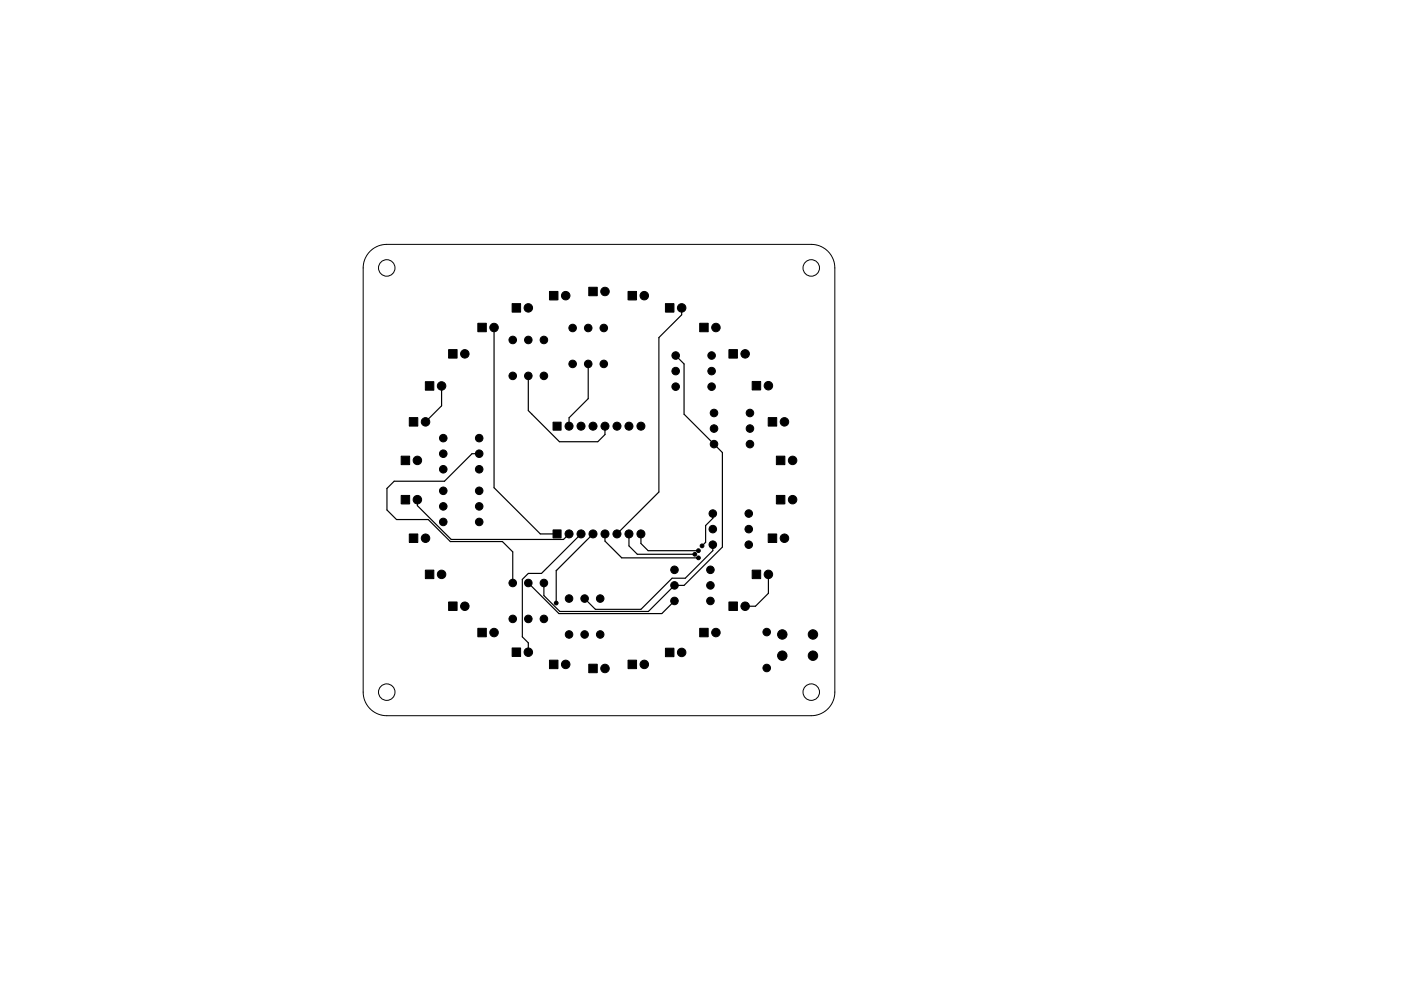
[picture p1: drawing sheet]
<svg xmlns="http://www.w3.org/2000/svg" width="297mm" height="210mm" viewBox="0 0 297 210" stroke-linecap="round" stroke-linejoin="round" font-family="sans-serif">
<g fill="none" stroke="#000" stroke-width=".21">
<path d="M78.5 53.3a5 5 0 0 1 3.5-1.5h90a5 5 0 0 1 5 5v90a5 5 0 0 1-5 5h-90a5 5 0 0 1-5-5v-90a5 5 0 0 1 1.5-3.5z"/>
<circle cx="82" cy="56.8" r="1.75"/>
<circle cx="172" cy="56.8" r="1.75"/>
<circle cx="82" cy="146.8" r="1.75"/>
<circle cx="172" cy="146.8" r="1.75"/>
</g>
<g fill="#000" stroke="#000" stroke-width=".21">
<path d="M95.1 74.2h1.8v1.8h-1.8zM101.3 68.6h1.8v1.8h-1.8zM108.6 64.4h1.8v1.8h-1.8zM116.5 61.8h1.8v1.8h-1.8zM124.8 60.9h1.8v1.8h-1.8zM133.2 61.8h1.8v1.8h-1.8zM141.1 64.4h1.8v1.8h-1.8zM148.4 68.6h1.8v1.8h-1.8zM154.5 74.2h1.8v1.8h-1.8zM85.1 96.8h1.8v1.8h-1.8zM86.8 88.6h1.8v1.8h-1.8zM90.2 81h1.8v1.8h-1.8z"/>
<path d="M117.3 89.6h1.7v1.7h-1.7zM159.5 80.9h1.8v1.8h-1.8zM162.9 88.6h1.8v1.8h-1.8zM164.6 96.8h1.8v1.8h-1.8zM85.1 105.1h1.8v1.8h-1.8zM86.8 113.3h1.8v1.8h-1.8zM117.3 112.4h1.7v1.7h-1.7zM162.9 113.3h1.8v1.8h-1.8zM164.6 105.1h1.8v1.8h-1.8zM90.2 121h1.8v1.8h-1.8zM95.1 127.7h1.8v1.8h-1.8zM101.3 133.3h1.8v1.8h-1.8z"/>
<path d="M108.6 137.5h1.8v1.8h-1.8zM141.1 137.5h1.8v1.8h-1.8zM148.4 133.3h1.8v1.8h-1.8zM154.5 127.7h1.8v1.8h-1.8zM159.5 121h1.8v1.8h-1.8zM116.5 140.1h1.8v1.8h-1.8zM124.8 140.9h1.8v1.8h-1.8zM133.2 140.1h1.8v1.8h-1.8z"/>
<circle cx="98.6" cy="75.1" r=".9"/>
<circle cx="104.7" cy="69.5" r=".9"/>
<circle cx="108.7" cy="72.1" r=".8"/>
<circle cx="108.7" cy="79.8" r=".8"/>
<circle cx="112" cy="72.1" r=".8"/>
<circle cx="112" cy="79.8" r=".8"/>
<circle cx="112" cy="65.3" r=".9"/>
<circle cx="115.3" cy="72.1" r=".8"/>
<circle cx="115.3" cy="79.8" r=".8"/>
<circle cx="119.9" cy="62.7" r=".9"/>
<circle cx="121.4" cy="77.2" r=".8"/>
<circle cx="121.4" cy="69.6" r=".8"/>
<circle cx="124.7" cy="69.6" r=".8"/>
<circle cx="124.7" cy="77.2" r=".8"/>
<circle cx="128" cy="69.6" r=".8"/>
<circle cx="128" cy="77.2" r=".8"/>
<circle cx="128.3" cy="61.8" r=".9"/>
<circle cx="136.6" cy="62.7" r=".9"/>
<circle cx="143.3" cy="78.7" r=".8"/>
<circle cx="143.3" cy="75.4" r=".8"/>
<circle cx="144.5" cy="65.3" r=".9"/>
<circle cx="150.9" cy="78.7" r=".8"/>
<circle cx="150.9" cy="75.4" r=".8"/>
<circle cx="151.8" cy="69.5" r=".9"/>
<circle cx="158" cy="75.1" r=".9"/>
<circle cx="88.5" cy="97.7" r=".9"/>
<circle cx="90.2" cy="89.5" r=".9"/>
<circle cx="93.6" cy="81.9" r=".9"/>
<circle cx="94" cy="99.6" r=".8"/>
<circle cx="94" cy="93" r=".8"/>
<circle cx="94" cy="96.3" r=".8"/>
<circle cx="101.6" cy="96.3" r=".8"/>
<circle cx="101.6" cy="99.6" r=".8"/>
<circle cx="101.6" cy="93" r=".8"/>
<circle cx="120.6" cy="90.4" r=".85"/>
<circle cx="123.2" cy="90.4" r=".85"/>
<circle cx="125.7" cy="90.4" r=".85"/>
<circle cx="128.3" cy="90.4" r=".85"/>
<circle cx="130.8" cy="90.4" r=".85"/>
<circle cx="133.3" cy="90.4" r=".85"/>
<circle cx="135.9" cy="90.4" r=".85"/>
<circle cx="143.3" cy="82" r=".8"/>
<circle cx="150.9" cy="82" r=".8"/>
<circle cx="151.4" cy="87.6" r=".8"/>
<circle cx="151.4" cy="90.9" r=".8"/>
<circle cx="151.4" cy="94.2" r=".8"/>
<circle cx="159" cy="94.2" r=".8"/>
<circle cx="159" cy="90.9" r=".8"/>
<circle cx="159" cy="87.6" r=".8"/>
<circle cx="162.9" cy="81.8" r=".9"/>
<circle cx="166.3" cy="89.5" r=".9"/>
<circle cx="168" cy="97.7" r=".9"/>
<circle cx="88.5" cy="106" r=".9"/>
<circle cx="90.2" cy="114.2" r=".9"/>
<circle cx="94" cy="107.4" r=".8"/>
<circle cx="94" cy="110.7" r=".8"/>
<circle cx="94" cy="104.1" r=".8"/>
<circle cx="101.6" cy="104.1" r=".8"/>
<circle cx="101.6" cy="107.4" r=".8"/>
<circle cx="101.6" cy="110.7" r=".8"/>
<circle cx="120.6" cy="113.3" r=".85"/>
<circle cx="123.2" cy="113.3" r=".85"/>
<circle cx="125.7" cy="113.3" r=".85"/>
<circle cx="128.3" cy="113.3" r=".85"/>
<circle cx="130.8" cy="113.3" r=".85"/>
<circle cx="133.3" cy="113.3" r=".85"/>
<circle cx="135.9" cy="113.3" r=".85"/>
<circle cx="147.3" cy="117.6" r=".4"/>
<circle cx="148.1" cy="118.4" r=".4"/>
<circle cx="148.1" cy="116.8" r=".4"/>
<circle cx="148.8" cy="115.8" r=".4"/>
<circle cx="151.1" cy="112.3" r=".8"/>
<circle cx="151.1" cy="115.6" r=".8"/>
<circle cx="151.1" cy="109" r=".8"/>
<circle cx="158.7" cy="109" r=".8"/>
<circle cx="158.7" cy="115.6" r=".8"/>
<circle cx="158.7" cy="112.3" r=".8"/>
<circle cx="166.3" cy="114.2" r=".9"/>
<circle cx="168" cy="106" r=".9"/>
<circle cx="93.6" cy="121.9" r=".9"/>
<circle cx="98.6" cy="128.6" r=".9"/>
<circle cx="104.7" cy="134.2" r=".9"/>
<circle cx="108.7" cy="123.7" r=".8"/>
<circle cx="108.7" cy="131.3" r=".8"/>
<circle cx="112" cy="131.3" r=".8"/>
<circle cx="112" cy="123.7" r=".8"/>
<circle cx="112" cy="138.4" r=".9"/>
<circle cx="115.3" cy="123.7" r=".8"/>
<circle cx="115.3" cy="131.3" r=".8"/>
<circle cx="117.9" cy="127.9" r=".4"/>
<circle cx="120.6" cy="134.6" r=".8"/>
<circle cx="120.6" cy="127" r=".8"/>
<circle cx="124" cy="134.6" r=".8"/>
<circle cx="124" cy="127" r=".8"/>
<circle cx="127.3" cy="127" r=".8"/>
<circle cx="127.3" cy="134.6" r=".8"/>
<circle cx="143" cy="124.2" r=".8"/>
<circle cx="143" cy="120.9" r=".8"/>
<circle cx="143" cy="127.5" r=".8"/>
<circle cx="144.5" cy="138.4" r=".9"/>
<circle cx="150.6" cy="127.5" r=".8"/>
<circle cx="150.6" cy="120.9" r=".8"/>
<circle cx="150.6" cy="124.2" r=".8"/>
<circle cx="151.8" cy="134.2" r=".9"/>
<circle cx="158" cy="128.6" r=".9"/>
<circle cx="162.6" cy="134.1" r=".8"/>
<circle cx="162.9" cy="121.9" r=".9"/>
<circle cx="165.9" cy="134.6" r="1"/>
<circle cx="165.9" cy="139.1" r="1"/>
<circle cx="172.4" cy="134.6" r="1"/>
<circle cx="172.4" cy="139.1" r="1"/>
<circle cx="119.9" cy="141" r=".9"/>
<circle cx="128.3" cy="141.8" r=".9"/>
<circle cx="136.6" cy="141" r=".9"/>
<circle cx="162.6" cy="141.7" r=".8"/>
</g>
<g fill="none" stroke="#000" stroke-width=".25">
<path d="M104.7 69.5v34l9.9 9.8h3.5M112 79.8v7.3l6.6 6.6h8.1l1.6-1.5v-1.8M124.7 77.2v7.4l-4.1 4v1.8M143.3 75.4l1.7 1.8v10.7l8.2 8.1v20.1l-8.2 8.1h-2l-5.5 5.5h-18.8l-3.4-3.3v-2.7M144.5 65.3v1.5l-4.8 4.8v32.8l-8.9 8.9M93.6 81.9v4.2l-3.4 3.4M101.6 96.3h-1.5l-5.9 5.8h-10.6l-1.6 1.5v4.6l2.1 2h6.7l4.7 4.7h11l2.2 2.2v6.6M88.5 106v1.3l7.2 7.2h23.8l1.1-1.2M123.2 113.3l-8.4 8.4h-2.8l-1.3 1.2v12.2l1.3 1.3v2M125.7 113.3l-7.8 7.8v6.8M128.3 113.3v1.5l3.5 3.6h16.3M133.3 113.3v2.5l1.8 1.8h12.2"/>
<path d="M135.9 113.3v2l1.5 1.5h10.7M151.1 115.6v1.2l-5.8 5.9h-2.8l-6.6 6.6h-9.7l-2.2-2.3M151.1 109v1l-1.5 1.5v3.6l-.8 .7M112 123.7l6.5 6.5h21.8l2.7-2.7M162.9 121.9v4l-2.7 2.7h-2.2"/>
</g>
</svg>
